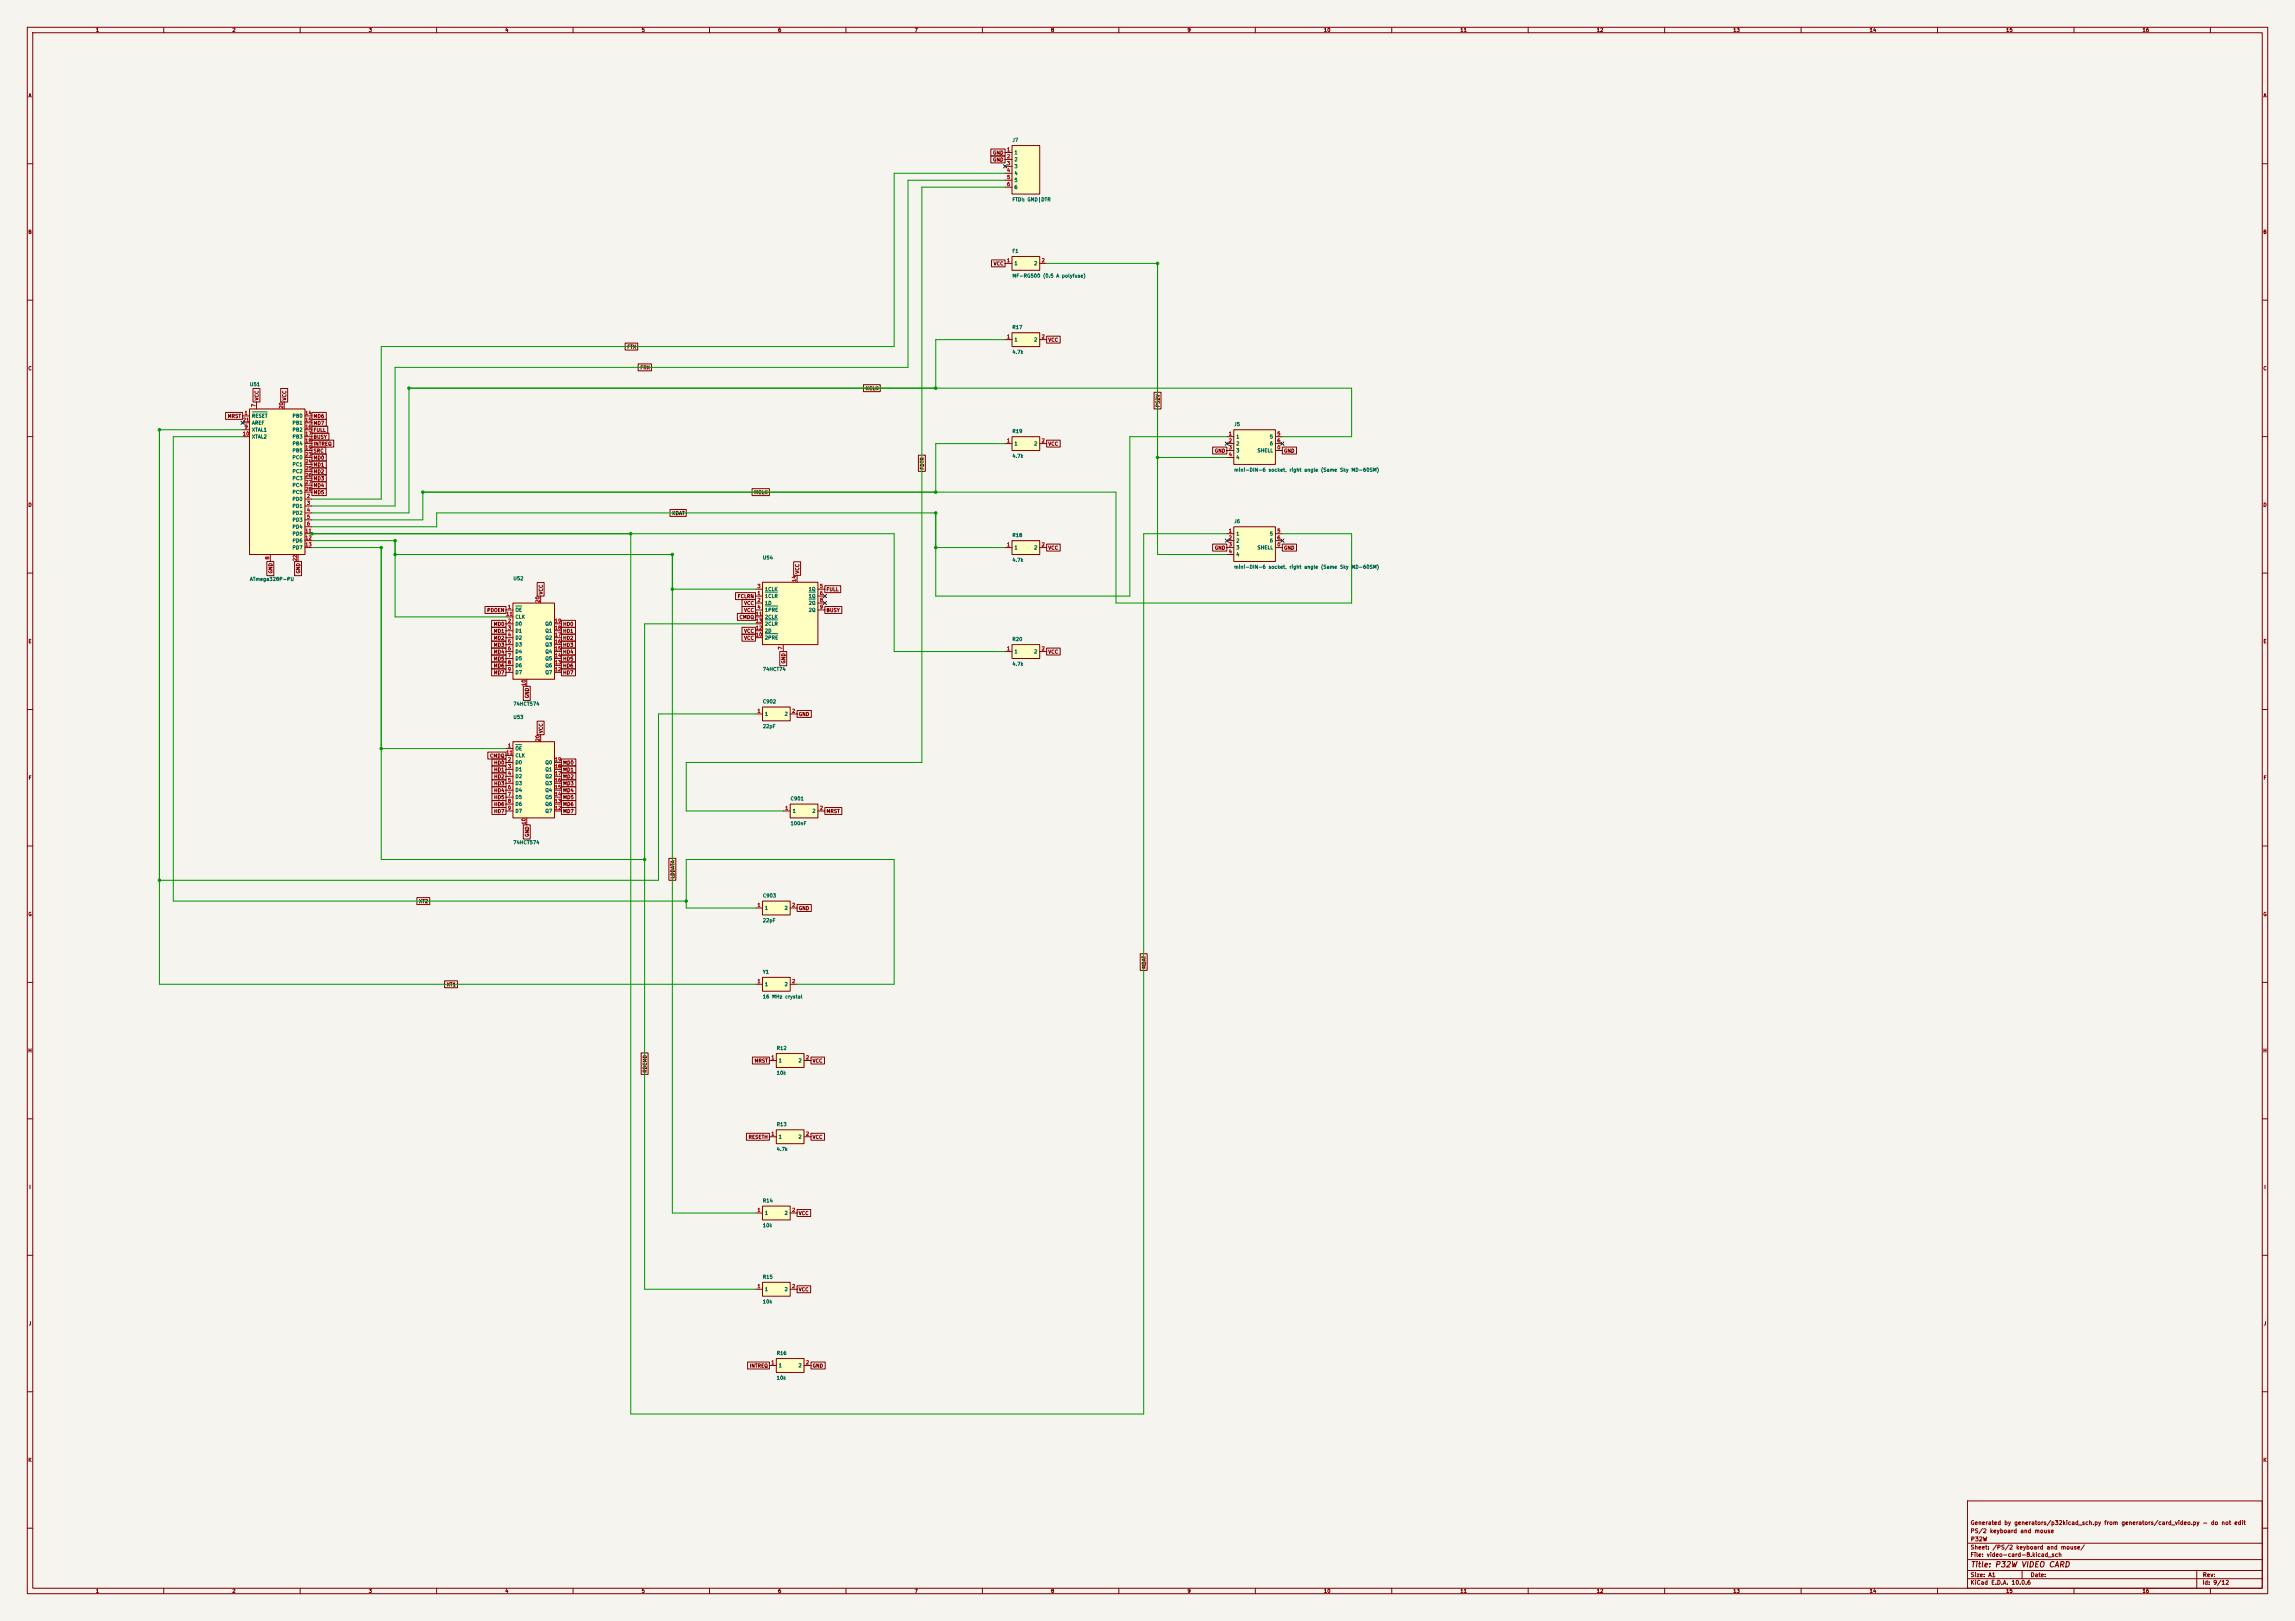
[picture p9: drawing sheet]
<svg xmlns="http://www.w3.org/2000/svg" width="841mm" height="594mm" viewBox="0 0 841 594" stroke-linecap="round" stroke-linejoin="round" font-family="sans-serif">
<defs><g id="words">
<text font-size="2" fill="#840000" x="722" y="574.8">Title: P32W VIDEO CARD</text>
<g font-size="1.5" fill="#840000">
<text x="721.9" y="562.1">PS/2 keyboard and mouse</text>
<text x="721.9" y="559.1">Generated by generators/p32kicad_sch.py from generators/card_video.py - do not edit</text>
<text x="721.9" y="568.1">Sheet: /PS/2 keyboard and mouse/</text>
<text x="722" y="565.1">P32W</text>
<text x="721.9" y="570.8">File: video-card-8.kicad_sch</text>
<text x="721.9" y="581">KiCad E.D.A. 10.0.6</text>
<text x="721.9" y="578.2">Size: A1</text>
<text x="743.9" y="578.2">Date:</text>
<text x="806.9" y="581">Id: 9/12</text>
<text x="807" y="578.2">Rev:</text>
</g>
<g font-size="1.3" fill="#840000">
<text x="35" y="12">1</text>
<text x="85" y="12">2</text>
<text x="135" y="12">3</text>
<text x="185" y="12">4</text>
<text x="235" y="12">5</text>
<text x="285" y="12">6</text>
<text x="335" y="12">7</text>
<text x="385" y="12">8</text>
<text x="435" y="12">9</text>
<text x="485" y="12">10</text>
<text x="535" y="12">11</text>
<text x="585" y="12">12</text>
<text x="635" y="12">13</text>
<text x="685" y="12">14</text>
<text x="735" y="12">15</text>
<text x="785" y="12">16</text>
<text x="10.3" y="36">A</text>
<text x="829.3" y="36">A</text>
<text x="363.7" y="59.5">GND</text>
<text x="363.7" y="56.9">GND</text>
<text x="10.2" y="86">B</text>
<text x="829.2" y="86">B</text>
<text x="364" y="97.6">VCC</text>
<text x="384" y="125.5">VCC</text>
<text x="229.7" y="128.1">FTX</text>
<text x="10.2" y="136">C</text>
<text x="234.5" y="135.7">FRX</text>
<text x="829.2" y="136">C</text>
<text x="317" y="143.3">KCLK</text>
<text x="95" y="146.9" transform="rotate(-90 95 146.9)">VCC</text>
<text x="105.2" y="146.9" transform="rotate(-90 105.2 146.9)">VCC</text>
<text x="425.2" y="149.4" transform="rotate(-90 425.2 149.4)">PS2V</text>
<text x="83.3" y="153.5">MRST</text>
<text x="114.7" y="153.5">MD6</text>
<text x="114.7" y="156">MD7</text>
<text x="114.7" y="158.5">FULL</text>
<text x="114.7" y="161.1">BUSY</text>
<text x="114.7" y="163.6">INTREQ</text>
<text x="114.7" y="166.2">SRC</text>
<text x="384" y="163.6">VCC</text>
<text x="445" y="166.2">GND</text>
<text x="470.3" y="166.2">GND</text>
<text x="114.7" y="171.2">MD1</text>
<text x="114.7" y="168.7">MD0</text>
<text x="114.7" y="173.8">MD2</text>
<text x="338.9" y="172.3" transform="rotate(-90 338.9 172.3)">FDTR</text>
<text x="114.7" y="176.3">MD3</text>
<text x="114.7" y="178.9">MD4</text>
<text x="10.2" y="186">D</text>
<text x="114.7" y="181.4">MD5</text>
<text x="276.2" y="181.4">MCLK</text>
<text x="829.2" y="186">D</text>
<text x="246.2" y="189">KDAT</text>
<text x="384" y="201.7">VCC</text>
<text x="445" y="201.7">GND</text>
<text x="470.3" y="201.7">GND</text>
<text x="100.1" y="210.3" transform="rotate(-90 100.1 210.3)">GND</text>
<text x="110.3" y="210.3" transform="rotate(-90 110.3 210.3)">GND</text>
<text x="293.2" y="210.4" transform="rotate(-90 293.2 210.4)">VCC</text>
<text x="199.2" y="218" transform="rotate(-90 199.2 218)">VCC</text>
<text x="270.2" y="219.5">FCLRN</text>
<text x="302.7" y="217">FULL</text>
<text x="178.4" y="224.6">PDOEN</text>
<text x="270.8" y="227.1">CMDQ</text>
<text x="272.5" y="224.6">VCC</text>
<text x="272.5" y="222">VCC</text>
<text x="302.7" y="224.6">BUSY</text>
<text x="180.8" y="232.2">MD1</text>
<text x="180.8" y="229.7">MD0</text>
<text x="206.2" y="229.7">HD0</text>
<text x="206.2" y="232.2">HD1</text>
<text x="272.5" y="232.2">VCC</text>
<text x="10.3" y="236">E</text>
<text x="180.8" y="239.8">MD4</text>
<text x="180.8" y="234.7">MD2</text>
<text x="180.8" y="237.3">MD3</text>
<text x="206.2" y="234.7">HD2</text>
<text x="206.2" y="237.3">HD3</text>
<text x="206.2" y="239.8">HD4</text>
<text x="272.5" y="234.7">VCC</text>
<text x="384" y="239.8">VCC</text>
<text x="829.3" y="236">E</text>
<text x="180.8" y="242.4">MD5</text>
<text x="180.8" y="244.9">MD6</text>
<text x="206.2" y="242.4">HD5</text>
<text x="206.2" y="244.9">HD6</text>
<text x="288.1" y="243.3" transform="rotate(-90 288.1 243.3)">GND</text>
<text x="180.8" y="247.4">MD7</text>
<text x="206.2" y="247.4">HD7</text>
<text x="194.1" y="256" transform="rotate(-90 194.1 256)">GND</text>
<text x="292.5" y="262.7">GND</text>
<text x="199.2" y="268.8" transform="rotate(-90 199.2 268.8)">VCC</text>
<text x="179.4" y="277.9">CMDQ</text>
<text x="180.9" y="280.5">HD0</text>
<text x="206.2" y="280.5">MD0</text>
<text x="10.3" y="286">F</text>
<text x="180.9" y="283">HD1</text>
<text x="180.9" y="285.5">HD2</text>
<text x="206.2" y="283">MD1</text>
<text x="206.2" y="285.5">MD2</text>
<text x="829.3" y="286">F</text>
<text x="180.9" y="288.1">HD3</text>
<text x="180.9" y="290.6">HD4</text>
<text x="180.9" y="293.2">HD5</text>
<text x="206.2" y="288.1">MD3</text>
<text x="206.2" y="290.6">MD4</text>
<text x="206.2" y="293.2">MD5</text>
<text x="180.9" y="295.7">HD6</text>
<text x="180.9" y="298.2">HD7</text>
<text x="206.2" y="295.7">MD6</text>
<text x="206.2" y="298.2">MD7</text>
<text x="302.7" y="298.2">MRST</text>
<text x="194.1" y="306.8" transform="rotate(-90 194.1 306.8)">GND</text>
<text x="247.4" y="322.1" transform="rotate(-90 247.4 322.1)">LDDATA</text>
<text x="10.2" y="336">G</text>
<text x="153.4" y="331.3">XT2</text>
<text x="292.5" y="333.8">GND</text>
<text x="829.2" y="336">G</text>
<text x="420.2" y="355.1" transform="rotate(-90 420.2 355.1)">MDAT</text>
<text x="163.5" y="361.7">XT1</text>
<text x="10.2" y="386">H</text>
<text x="276.3" y="389.7">MRST</text>
<text x="297.6" y="389.7">VCC</text>
<text x="829.2" y="386">H</text>
<text x="237.3" y="393.2" transform="rotate(-90 237.3 393.2)">RDCMD</text>
<text x="274.2" y="417.6">RESETH</text>
<text x="297.6" y="417.6">VCC</text>
<text x="10.6" y="436">I</text>
<text x="829.6" y="436">I</text>
<text x="292.5" y="445.6">VCC</text>
<text x="292.5" y="473.5">VCC</text>
<text x="10.4" y="486">J</text>
<text x="829.4" y="486">J</text>
<text x="274.6" y="501.4">INTREQ</text>
<text x="297.6" y="501.4">GND</text>
<text x="10.2" y="536">K</text>
<text x="829.2" y="536">K</text>
<text x="35" y="584">1</text>
<text x="85" y="584">2</text>
<text x="135" y="584">3</text>
<text x="185" y="584">4</text>
<text x="235" y="584">5</text>
<text x="285" y="584">6</text>
<text x="335" y="584">7</text>
<text x="385" y="584">8</text>
<text x="435" y="584">9</text>
<text x="485" y="584">10</text>
<text x="535" y="584">11</text>
<text x="585" y="584">12</text>
<text x="635" y="584">13</text>
<text x="685" y="584">14</text>
<text x="735" y="584">15</text>
<text x="785" y="584">16</text>
</g>
<g font-size="1.3" fill="#006464">
<text x="370.8" y="52.3">J7</text>
<text x="371.6" y="56.8">1</text>
<text x="371.6" y="59.4">2</text>
<text x="371.6" y="61.9">3</text>
<text x="371.6" y="64.5">4</text>
<text x="371.6" y="67">5</text>
<text x="371.6" y="69.5">6</text>
<text x="370.8" y="74.1">FTDI: GND|DTR</text>
<text x="370.8" y="92.9">F1</text>
<text x="371.6" y="97.5">1</text>
<text x="378.8" y="97.5">2</text>
<text x="370.8" y="102">MF-RG500 (0.5 A polyfuse)</text>
<text x="370.8" y="120.9">R17</text>
<text x="371.6" y="125.4">1</text>
<text x="378.8" y="125.4">2</text>
<text x="370.8" y="130">4.7k</text>
<text x="91.4" y="141.8">U51</text>
<text x="92.2" y="153.4">RESET</text>
<text x="92.2" y="155.9">AREF</text>
<text x="107" y="153.4">PB0</text>
<text x="107" y="155.9">PB1</text>
<text x="92.2" y="158.4">XTAL1</text>
<text x="92.2" y="161">XTAL2</text>
<text x="107" y="158.4">PB2</text>
<text x="107" y="161">PB3</text>
<text x="370.8" y="159">R19</text>
<text x="452.1" y="156.4">J5</text>
<text x="452.9" y="161">1</text>
<text x="465.2" y="161">5</text>
<text x="107" y="163.5">PB4</text>
<text x="107" y="166.1">PB5</text>
<text x="371.6" y="163.5">1</text>
<text x="378.8" y="163.5">2</text>
<text x="452.9" y="163.5">2</text>
<text x="452.9" y="166.1">3</text>
<text x="460.6" y="166.1">SHELL</text>
<text x="465.2" y="163.5">6</text>
<text x="107" y="168.6">PC0</text>
<text x="107" y="171.1">PC1</text>
<text x="107" y="173.7">PC2</text>
<text x="370.8" y="168.1">4.7k</text>
<text x="452.1" y="173.1">mini-DIN-6 socket, right angle (Same Sky MD-60SM)</text>
<text x="452.9" y="168.6">4</text>
<text x="107" y="176.2">PC3</text>
<text x="107" y="178.8">PC4</text>
<text x="107" y="183.8">PD0</text>
<text x="107" y="181.3">PC5</text>
<text x="107" y="186.4">PD1</text>
<text x="107" y="188.9">PD2</text>
<text x="107" y="191.5">PD3</text>
<text x="107" y="194">PD4</text>
<text x="107" y="196.5">PD5</text>
<text x="370.8" y="197.1">R18</text>
<text x="452.1" y="192">J6</text>
<text x="452.9" y="196.5">1</text>
<text x="465.2" y="196.5">5</text>
<text x="107" y="199.1">PD6</text>
<text x="107" y="201.6">PD7</text>
<text x="371.6" y="201.6">1</text>
<text x="378.8" y="201.6">2</text>
<text x="452.9" y="199.1">2</text>
<text x="452.9" y="201.6">3</text>
<text x="460.6" y="201.6">SHELL</text>
<text x="465.2" y="199.1">6</text>
<text x="279.4" y="205.3">U54</text>
<text x="370.8" y="206.2">4.7k</text>
<text x="452.1" y="208.7">mini-DIN-6 socket, right angle (Same Sky MD-60SM)</text>
<text x="452.9" y="204.2">4</text>
<text x="91.4" y="213.2">ATmega328P-PU</text>
<text x="187.9" y="212.9">U52</text>
<text x="280.1" y="219.4">1CLR</text>
<text x="280.1" y="221.9">1D</text>
<text x="280.1" y="216.9">1CLK</text>
<text x="296.2" y="216.9">1Q</text>
<text x="296.2" y="219.4">1Q</text>
<text x="296.2" y="221.9">2Q</text>
<text x="188.7" y="224.5">OE</text>
<text x="188.7" y="227">CLK</text>
<text x="280.1" y="224.5">1PRE</text>
<text x="280.1" y="227">2CLK</text>
<text x="296.2" y="224.5">2Q</text>
<text x="188.7" y="229.6">D0</text>
<text x="188.7" y="232.1">D1</text>
<text x="199.7" y="232.1">Q1</text>
<text x="199.7" y="229.6">Q0</text>
<text x="280.1" y="232.1">2D</text>
<text x="280.1" y="229.6">2CLR</text>
<text x="188.7" y="234.6">D2</text>
<text x="188.7" y="237.2">D3</text>
<text x="188.7" y="239.7">D4</text>
<text x="199.7" y="239.7">Q4</text>
<text x="199.7" y="237.2">Q3</text>
<text x="199.7" y="234.6">Q2</text>
<text x="280.1" y="234.6">2PRE</text>
<text x="370.8" y="235.2">R20</text>
<text x="371.6" y="239.7">1</text>
<text x="378.8" y="239.7">2</text>
<text x="188.7" y="242.3">D5</text>
<text x="188.7" y="244.8">D6</text>
<text x="199.7" y="244.8">Q6</text>
<text x="199.7" y="242.3">Q5</text>
<text x="370.8" y="244.3">4.7k</text>
<text x="188.7" y="247.3">D7</text>
<text x="199.7" y="247.3">Q7</text>
<text x="279.4" y="246.2">74HCT74</text>
<text x="187.9" y="258.9">74HCT574</text>
<text x="187.9" y="263.7">U53</text>
<text x="279.4" y="258">C902</text>
<text x="280.1" y="262.6">1</text>
<text x="287.4" y="262.6">2</text>
<text x="279.4" y="267.1">22pF</text>
<text x="188.7" y="275.3">OE</text>
<text x="188.7" y="280.4">D0</text>
<text x="188.7" y="277.8">CLK</text>
<text x="199.7" y="280.4">Q0</text>
<text x="188.7" y="282.9">D1</text>
<text x="188.7" y="285.4">D2</text>
<text x="188.7" y="288">D3</text>
<text x="199.7" y="288">Q3</text>
<text x="199.7" y="285.4">Q2</text>
<text x="199.7" y="282.9">Q1</text>
<text x="188.7" y="290.5">D4</text>
<text x="188.7" y="293.1">D5</text>
<text x="199.7" y="293.1">Q5</text>
<text x="199.7" y="290.5">Q4</text>
<text x="289.5" y="293.6">C901</text>
<text x="188.7" y="295.6">D6</text>
<text x="188.7" y="298.1">D7</text>
<text x="199.7" y="298.1">Q7</text>
<text x="199.7" y="295.6">Q6</text>
<text x="290.3" y="298.1">1</text>
<text x="297.5" y="298.1">2</text>
<text x="289.5" y="302.7">100nF</text>
<text x="187.9" y="309.7">74HCT574</text>
<text x="279.4" y="329.2">C903</text>
<text x="280.1" y="333.7">1</text>
<text x="287.4" y="333.7">2</text>
<text x="279.4" y="338.2">22pF</text>
<text x="279.4" y="357.1">Y1</text>
<text x="280.1" y="361.6">1</text>
<text x="287.4" y="361.6">2</text>
<text x="279.4" y="366.2">16 MHz crystal</text>
<text x="284.5" y="385">R12</text>
<text x="285.2" y="389.6">1</text>
<text x="292.4" y="389.6">2</text>
<text x="284.5" y="394.1">10k</text>
<text x="284.5" y="413">R13</text>
<text x="285.2" y="417.5">1</text>
<text x="292.4" y="417.5">2</text>
<text x="284.5" y="422.1">4.7k</text>
<text x="279.4" y="440.9">R14</text>
<text x="280.1" y="445.5">1</text>
<text x="287.4" y="445.5">2</text>
<text x="279.4" y="450">10k</text>
<text x="279.4" y="468.9">R15</text>
<text x="280.1" y="473.4">1</text>
<text x="287.4" y="473.4">2</text>
<text x="279.4" y="477.9">10k</text>
<text x="284.5" y="496.8">R16</text>
<text x="285.2" y="501.3">1</text>
<text x="292.4" y="501.3">2</text>
<text x="284.5" y="505.9">10k</text>
</g>
<g font-size="1.3" fill="#a90000">
<text x="368.8" y="55.7">1</text>
<text x="368.8" y="58.3">2</text>
<text x="368.8" y="60.8">3</text>
<text x="368.8" y="63.4">4</text>
<text x="368.8" y="65.9">5</text>
<text x="368.8" y="68.4">6</text>
<text x="368.8" y="96.4">1</text>
<text x="381.5" y="96.4">2</text>
<text x="368.8" y="124.3">1</text>
<text x="381.5" y="124.3">2</text>
<text x="93.8" y="149.3" transform="rotate(-90 93.8 149.3)">7</text>
<text x="104" y="149.9" transform="rotate(-90 104 149.9)">20</text>
<text x="88.8" y="154.8">21</text>
<text x="89.4" y="152.3">1</text>
<text x="111.7" y="152.3">14</text>
<text x="111.7" y="154.8">15</text>
<text x="88.8" y="159.9">10</text>
<text x="89.4" y="157.3">9</text>
<text x="111.7" y="157.3">16</text>
<text x="111.7" y="159.9">17</text>
<text x="450.1" y="159.9">1</text>
<text x="467.9" y="159.9">5</text>
<text x="111.7" y="162.4">18</text>
<text x="111.7" y="165">19</text>
<text x="111.7" y="167.5">23</text>
<text x="368.8" y="162.4">1</text>
<text x="381.5" y="162.4">2</text>
<text x="450.1" y="162.4">2</text>
<text x="450.1" y="165">3</text>
<text x="450.1" y="167.5">4</text>
<text x="467.9" y="165">0</text>
<text x="467.9" y="162.4">6</text>
<text x="111.7" y="170">24</text>
<text x="111.7" y="172.6">25</text>
<text x="111.7" y="175.1">26</text>
<text x="111.7" y="177.7">27</text>
<text x="111.7" y="180.2">28</text>
<text x="112.3" y="182.7">2</text>
<text x="112.3" y="185.3">3</text>
<text x="112.3" y="187.8">4</text>
<text x="112.3" y="190.4">5</text>
<text x="111.7" y="195.4">11</text>
<text x="111.7" y="198">12</text>
<text x="112.3" y="192.9">6</text>
<text x="450.1" y="195.4">1</text>
<text x="450.1" y="198">2</text>
<text x="467.9" y="195.4">5</text>
<text x="467.9" y="198">6</text>
<text x="111.7" y="200.5">13</text>
<text x="368.8" y="200.5">1</text>
<text x="381.5" y="200.5">2</text>
<text x="450.1" y="200.5">3</text>
<text x="450.1" y="203.1">4</text>
<text x="467.9" y="200.5">0</text>
<text x="98.9" y="205.2" transform="rotate(-90 98.9 205.2)">8</text>
<text x="109.1" y="205.8" transform="rotate(-90 109.1 205.8)">22</text>
<text x="277.4" y="215.8">3</text>
<text x="292" y="213.4" transform="rotate(-90 292 213.4)">14</text>
<text x="300.3" y="215.8">5</text>
<text x="198" y="221" transform="rotate(-90 198 221)">20</text>
<text x="277.4" y="218.3">1</text>
<text x="277.4" y="220.8">2</text>
<text x="300.3" y="218.3">6</text>
<text x="300.3" y="220.8">8</text>
<text x="185.4" y="225.9">11</text>
<text x="186" y="223.4">1</text>
<text x="276.8" y="225.9">11</text>
<text x="277.4" y="223.4">4</text>
<text x="300.3" y="223.4">9</text>
<text x="186" y="228.5">2</text>
<text x="186" y="231">3</text>
<text x="186" y="233.5">4</text>
<text x="203.1" y="233.5">17</text>
<text x="203.1" y="231">18</text>
<text x="203.1" y="228.5">19</text>
<text x="276.8" y="233.5">10</text>
<text x="276.8" y="231">12</text>
<text x="276.8" y="228.5">13</text>
<text x="186" y="236.1">5</text>
<text x="186" y="238.6">6</text>
<text x="203.1" y="238.6">15</text>
<text x="203.1" y="236.1">16</text>
<text x="286.9" y="238.2" transform="rotate(-90 286.9 238.2)">7</text>
<text x="368.8" y="238.6">1</text>
<text x="381.5" y="238.6">2</text>
<text x="186" y="241.2">7</text>
<text x="186" y="243.7">8</text>
<text x="203.1" y="243.7">13</text>
<text x="203.1" y="241.2">14</text>
<text x="186" y="246.2">9</text>
<text x="192.9" y="251.5" transform="rotate(-90 192.9 251.5)">10</text>
<text x="203.1" y="246.2">12</text>
<text x="277.4" y="261.5">1</text>
<text x="290.1" y="261.5">2</text>
<text x="186" y="274.2">1</text>
<text x="198" y="271.8" transform="rotate(-90 198 271.8)">20</text>
<text x="185.4" y="276.7">11</text>
<text x="186" y="279.3">2</text>
<text x="186" y="281.8">3</text>
<text x="203.1" y="281.8">18</text>
<text x="203.1" y="279.3">19</text>
<text x="186" y="284.3">4</text>
<text x="186" y="286.9">5</text>
<text x="203.1" y="286.9">16</text>
<text x="203.1" y="284.3">17</text>
<text x="186" y="289.4">6</text>
<text x="186" y="292">7</text>
<text x="203.1" y="292">14</text>
<text x="203.1" y="289.4">15</text>
<text x="186" y="294.5">8</text>
<text x="186" y="297">9</text>
<text x="203.1" y="297">12</text>
<text x="203.1" y="294.5">13</text>
<text x="287.6" y="297">1</text>
<text x="300.3" y="297">2</text>
<text x="192.9" y="302.3" transform="rotate(-90 192.9 302.3)">10</text>
<text x="277.4" y="332.6">1</text>
<text x="290.1" y="332.6">2</text>
<text x="277.4" y="360.5">1</text>
<text x="290.1" y="360.5">2</text>
<text x="282.5" y="388.5">1</text>
<text x="295.2" y="388.5">2</text>
<text x="282.5" y="416.4">1</text>
<text x="295.2" y="416.4">2</text>
<text x="277.4" y="444.4">1</text>
<text x="290.1" y="444.4">2</text>
<text x="277.4" y="472.3">1</text>
<text x="290.1" y="472.3">2</text>
<text x="282.5" y="500.2">1</text>
<text x="295.2" y="500.2">2</text>
</g>
</g></defs>
<path d="M0 0h841v594h-841z" fill="#f5f4ef" stroke="#f5f4ef" stroke-width=".37"/>
<g fill="none" stroke="#840000" stroke-width=".37">
<path d="M10 10h821v574h-821zM12 12h817v570h-817zM60 10v2M110 10v2M160 10v2M210 10v2M260 10v2M310 10v2M360 10v2M410 10v2M460 10v2M510 10v2"/>
<path d="M560 10v2M610 10v2M660 10v2M710 10v2M760 10v2M810 10v2M10 60h2M829 60h2M10 110h2M829 110h2M10 160h2M829 160h2"/>
<path d="M10 210h2M829 210h2M10 260h2M829 260h2M10 310h2M829 310h2M10 360h2M829 360h2M10 410h2M829 410h2M10 460h2M829 460h2"/>
<path d="M10 510h2M829 510h2M10 560h2M721 550h108v32h-108zM829 560h2M721 578.5h108M721 575.5h108M721 571.5h108M721 565.5h108M741 575.5v3M805 575.5v6.5M60 582v2"/>
<path d="M110 582v2M160 582v2M210 582v2M260 582v2M310 582v2M360 582v2M410 582v2M460 582v2M510 582v2M560 582v2M610 582v2M660 582v2"/>
<path d="M710 582v2M760 582v2M810 582v2"/>
</g>
<path d="M188 221h15.2v27.9h-15.2z" fill="#ffffc2"/>
<g fill="none" stroke="#840000" stroke-width=".37">
<path d="M198.1 218.4v2.6M185.4 223.5h2.6M185.4 228.6h2.6M185.4 231.1h2.6M185.4 233.7h2.6M185.4 236.2h2.6M185.4 238.8h2.6M185.4 226.1h2.6M188 221h15.2v27.9h-15.2zM203.2 228.6h2.5M203.2 231.1h2.5M203.2 233.7h2.5"/>
<path d="M203.2 236.2h2.5M203.2 238.8h2.5M185.4 241.3h2.6M185.4 243.8h2.6M185.4 246.4h2.6M193 248.9v2.6M203.2 241.3h2.5M203.2 243.8h2.5M203.2 246.4h2.5"/>
</g>
<path d="M188.9 222.1h2.3" fill="none" stroke="#006464" stroke-width=".37"/>
<path d="M370.8 160h10.2v5.1h-10.2z" fill="#ffffc2"/>
<path d="M368.3 162.6h2.5M370.8 160h10.2v5.1h-10.2zM381 162.6h2.5" fill="none" stroke="#840000" stroke-width=".37"/>
<path d="M370.8 121.9h10.2v5.1h-10.2z" fill="#ffffc2"/>
<path d="M368.3 124.5h2.5M370.8 121.9h10.2v5.1h-10.2zM381 124.5h2.5" fill="none" stroke="#840000" stroke-width=".37"/>
<path d="M370.8 198.1h10.2v5.1h-10.2z" fill="#ffffc2"/>
<path d="M370.8 198.1h10.2v5.1h-10.2zM368.3 200.7h2.5M381 200.7h2.5" fill="none" stroke="#840000" stroke-width=".37"/>
<path d="M370.8 236.2h10.2v5.1h-10.2z" fill="#ffffc2"/>
<path d="M368.3 238.8h2.5M370.8 236.2h10.2v5.1h-10.2zM381 238.8h2.5" fill="none" stroke="#840000" stroke-width=".37"/>
<path d="M370.8 94h10.2v5.1h-10.2z" fill="#ffffc2"/>
<path d="M368.3 96.5h2.5M370.8 94h10.2v5.1h-10.2zM381 96.5h2.5" fill="none" stroke="#840000" stroke-width=".37"/>
<path d="M370.8 53.3h10.2v17.8h-10.2z" fill="#ffffc2"/>
<path d="M368.3 55.9h2.5M368.3 58.4h2.5M370.8 53.3h10.2v17.8h-10.2zM368.3 61h2.5M368.3 63.5h2.5M368.3 66h2.5M368.3 68.6h2.5" fill="none" stroke="#840000" stroke-width=".37"/>
<path d="M284.5 497.8h10.1v5.1h-10.1z" fill="#ffffc2"/>
<path d="M284.5 497.8h10.1v5.1h-10.1zM281.9 500.4h2.6M294.6 500.4h2.6" fill="none" stroke="#840000" stroke-width=".37"/>
<path d="M279.4 442h10.2v5h-10.2z" fill="#ffffc2"/>
<path d="M276.9 444.5h2.5M279.4 442h10.2v5h-10.2zM289.6 444.5h2.5" fill="none" stroke="#840000" stroke-width=".37"/>
<path d="M279.4 358.1h10.2v5.1h-10.2z" fill="#ffffc2"/>
<path d="M279.4 358.1h10.2v5.1h-10.2zM276.9 360.7h2.5M289.6 360.7h2.5" fill="none" stroke="#840000" stroke-width=".37"/>
<path d="M279.4 330.2h10.2v5.1h-10.2z" fill="#ffffc2"/>
<path d="M276.9 332.7h2.5M279.4 330.2h10.2v5.1h-10.2zM289.6 332.7h2.5" fill="none" stroke="#840000" stroke-width=".37"/>
<path d="M279.4 469.9h10.2v5.1h-10.2z" fill="#ffffc2"/>
<path d="M276.9 472.4h2.5M279.4 469.9h10.2v5.1h-10.2zM289.6 472.4h2.5" fill="none" stroke="#840000" stroke-width=".37"/>
<path d="M289.6 294.6h10.1v5.1h-10.1z" fill="#ffffc2"/>
<path d="M287 297.2h2.6M289.6 294.6h10.1v5.1h-10.1zM299.7 297.2h2.6" fill="none" stroke="#840000" stroke-width=".37"/>
<path d="M279.4 213.4h20.3v22.8h-20.3z" fill="#ffffc2"/>
<g fill="none" stroke="#840000" stroke-width=".37">
<path d="M276.9 218.4h2.5M276.9 215.9h2.5M279.4 213.4h20.3v22.8h-20.3zM292.1 210.8v2.6M299.7 218.4h2.6M299.7 215.9h2.6M276.9 221h2.5M276.9 223.5h2.5M276.9 233.7h2.5M276.9 226.1h2.5M276.9 231.1h2.5M276.9 228.6h2.5"/>
<path d="M287 236.2v2.6M299.7 221h2.6M299.7 223.5h2.6"/>
</g>
<path d="M280.4 217h4.5M296.4 217h2.3M296.4 219.5h2.3M280.4 222.1h4.6M280.4 232.2h4.6M280.4 227.1h4.5" fill="none" stroke="#006464" stroke-width=".37"/>
<path d="M279.4 259.1h10.2v5.1h-10.2z" fill="#ffffc2"/>
<path d="M279.4 259.1h10.2v5.1h-10.2zM276.9 261.6h2.5M289.6 261.6h2.5" fill="none" stroke="#840000" stroke-width=".37"/>
<path d="M284.5 414h10.1v5.1h-10.1z" fill="#ffffc2"/>
<path d="M281.9 416.6h2.6M284.5 414h10.1v5.1h-10.1zM294.6 416.6h2.6" fill="none" stroke="#840000" stroke-width=".37"/>
<path d="M284.5 386.1h10.1v5.1h-10.1z" fill="#ffffc2"/>
<path d="M281.9 388.6h2.6M284.5 386.1h10.1v5.1h-10.1zM294.6 388.6h2.6" fill="none" stroke="#840000" stroke-width=".37"/>
<path d="M452.1 193h15.3v12.7h-15.3z" fill="#ffffc2"/>
<path d="M449.6 195.6h2.5M449.6 198.1h2.5M452.1 193h15.3v12.7h-15.3zM467.4 195.6h2.5M467.4 198.1h2.5M449.6 200.7h2.5M449.6 203.2h2.5M467.4 200.7h2.5" fill="none" stroke="#840000" stroke-width=".37"/>
<path d="M91.4 149.9h20.4v53.3h-20.4z" fill="#ffffc2"/>
<g fill="none" stroke="#840000" stroke-width=".37">
<path d="M88.9 152.4h2.5M88.9 157.5h2.5M88.9 154.9h2.5M91.4 149.9h20.4v53.3h-20.4zM94 147.3v2.6M104.1 147.3v2.6M111.8 152.4h2.5M111.8 157.5h2.5M111.8 154.9h2.5M88.9 160h2.5M111.8 160h2.5M111.8 162.6h2.5"/>
<path d="M111.8 165.1h2.5M111.8 167.6h2.5M111.8 170.2h2.5M111.8 172.7h2.5M111.8 175.3h2.5M111.8 177.8h2.5M111.8 182.9h2.5M111.8 185.4h2.5M111.8 188h2.5M111.8 190.5h2.5M111.8 193h2.5M111.8 195.6h2.5"/>
<path d="M111.8 198.1h2.5M111.8 180.3h2.5M99.1 203.2v2.5M109.2 203.2v2.5M111.8 200.7h2.5"/>
</g>
<path d="M92.4 150.9h5.5" fill="none" stroke="#006464" stroke-width=".37"/>
<path d="M452.1 157.5h15.3v12.7h-15.3z" fill="#ffffc2"/>
<path d="M452.1 157.5h15.3v12.7h-15.3zM449.6 165.1h2.5M449.6 160h2.5M449.6 162.6h2.5M449.6 167.6h2.5M467.4 165.1h2.5M467.4 160h2.5M467.4 162.6h2.5" fill="none" stroke="#840000" stroke-width=".37"/>
<path d="M188 271.8h15.2v27.9h-15.2z" fill="#ffffc2"/>
<g fill="none" stroke="#840000" stroke-width=".37">
<path d="M363.1 57.1h5.2v2.6h-5.2zM363.1 54.6h5.2v2.5h-5.2zM363.3 95.2h5v2.6h-5zM229.1 125.7h4.6v2.6h-4.6zM233.9 133.3h4.9v2.6h-4.9zM383.5 123.2h5v2.5h-5zM82.7 151.1h6.2v2.6h-6.2zM92.7 142.4h2.6v4.9h-2.6zM102.9 142.4h2.5v4.9h-2.5zM114.3 151.1h5.3v2.6h-5.3zM114.3 153.7h5.3v2.5h-5.3zM114.3 156.2h5.8v2.5h-5.8z"/>
<path d="M114.3 158.7h6.2v2.6h-6.2zM316.4 141h6.2v2.5h-6.2zM422.9 143.7h2.6v6.2h-2.6zM114.3 168.9h5.3v2.5h-5.3zM114.3 166.4h5.3v2.5h-5.3zM114.3 161.3h8v2.5h-8zM114.3 171.4h5.3v2.6h-5.3zM114.3 174h5.3v2.5h-5.3zM114.3 179.1h5.3v2.5h-5.3zM114.3 163.8h5.1v2.6h-5.1zM114.3 176.5h5.3v2.6h-5.3zM275.6 179.1h6.3v2.5h-6.3z"/>
<path d="M336.5 166.8h2.6v5.9h-2.6zM383.5 161.3h5v2.5h-5zM444.4 163.8h5.2v2.6h-5.2zM469.9 163.8h5.2v2.6h-5.2zM245.5 186.7h6v2.5h-6zM383.5 199.4h5v2.5h-5zM444.4 199.4h5.2v2.5h-5.2zM469.9 199.4h5.2v2.5h-5.2zM97.8 205.7h2.5v5.2h-2.5zM107.9 205.7h2.6v5.2h-2.6zM196.8 213.5h2.6v4.9h-2.6zM269.5 217.2h7.4v2.5h-7.4z"/>
<path d="M271.9 219.7h5v2.5h-5zM290.8 205.9h2.6v4.9h-2.6zM302.3 214.6h5.8v2.6h-5.8zM177.7 222.2h7.7v2.6h-7.7zM180.2 237.5h5.2v2.5h-5.2zM180.2 232.4h5.2v2.5h-5.2zM180.2 234.9h5.2v2.6h-5.2zM180.2 229.9h5.2v2.5h-5.2zM180.2 227.3h5.2v2.6h-5.2zM205.7 227.3h5.2v2.6h-5.2zM205.7 229.9h5.2v2.5h-5.2zM205.7 232.4h5.2v2.5h-5.2z"/>
<path d="M205.7 234.9h5.2v2.6h-5.2zM205.7 237.5h5.2v2.5h-5.2zM270.2 224.8h6.7v2.5h-6.7zM271.9 222.2h5v2.6h-5zM271.9 229.9h5v2.5h-5zM271.9 232.4h5v2.5h-5zM285.7 238.8h2.6v5.2h-2.6zM302.3 222.2h6.2v2.6h-6.2zM383.5 237.5h5v2.5h-5zM180.2 240h5.2v2.6h-5.2zM180.2 242.6h5.2v2.5h-5.2zM180.2 245.1h5.2v2.5h-5.2z"/>
<path d="M191.8 251.5h2.5v5.2h-2.5zM205.7 240h5.2v2.6h-5.2zM205.7 242.6h5.2v2.5h-5.2zM205.7 245.1h5.2v2.5h-5.2zM178.8 275.6h6.6v2.5h-6.6zM180.3 278.1h5.1v2.6h-5.1zM185.4 274.3h2.6M185.4 279.4h2.6M185.4 276.9h2.6M188 271.8h15.2v27.9h-15.2zM196.8 264.3h2.6v4.9h-2.6zM198.1 269.2v2.6"/>
<path d="M203.2 279.4h2.5M205.7 278.1h5.3v2.6h-5.3zM292.1 260.3h5.2v2.6h-5.2zM180.3 280.7h5.1v2.5h-5.1zM180.3 283.2h5.1v2.5h-5.1zM180.3 285.7h5.1v2.6h-5.1zM180.3 288.3h5.1v2.5h-5.1zM180.3 290.8h5.1v2.6h-5.1zM180.3 293.4h5.1v2.5h-5.1zM180.3 295.9h5.1v2.5h-5.1zM185.4 281.9h2.6M185.4 284.5h2.6"/>
<path d="M185.4 287h2.6M185.4 289.6h2.6M185.4 292.1h2.6M185.4 294.6h2.6M185.4 297.2h2.6M193 299.7v2.6M203.2 281.9h2.5M203.2 284.5h2.5M203.2 287h2.5M203.2 289.6h2.5M203.2 292.1h2.5M203.2 294.6h2.5"/>
<path d="M203.2 297.2h2.5M205.7 280.7h5.3v2.5h-5.3zM205.7 283.2h5.3v2.5h-5.3zM205.7 285.7h5.3v2.6h-5.3zM205.7 288.3h5.3v2.5h-5.3zM205.7 290.8h5.3v2.6h-5.3zM205.7 293.4h5.3v2.5h-5.3zM205.7 295.9h5.3v2.5h-5.3zM302.3 295.9h6.2v2.5h-6.2zM191.8 302.3h2.5v5.2h-2.5zM245.1 314.5h2.6v8.1h-2.6zM152.8 328.9h4.7v2.6h-4.7z"/>
<path d="M292.1 331.5h5.2v2.5h-5.2zM162.9 359.4h4.7v2.5h-4.7zM417.8 349.5h2.6v6.1h-2.6zM234.9 385.8h2.6v7.9h-2.6zM275.7 387.3h6.2v2.6h-6.2zM297.2 387.3h4.9v2.6h-4.9zM273.5 415.3h8.4v2.5h-8.4zM297.2 415.3h4.9v2.5h-4.9zM292.1 443.2h5v2.6h-5zM292.1 471.2h5v2.5h-5zM274 499.1h7.9v2.5h-7.9zM297.2 499.1h5.2v2.5h-5.2z"/>
</g>
<path d="M188.9 272.9h2.3" fill="none" stroke="#006464" stroke-width=".37"/>
<g fill="none" stroke="#009600" stroke-width=".37">
<path d="M368.3 63.5h-40.6v63.5h-188v55.9h-25.4M368.3 66h-35.6v68.6h-187.9v50.8h-30.5M368.3 68.6h-30.5v210.8h-86.3v17.8h35.5M383.5 96.5h40.7v106.7h25.4M368.3 124.5h-25.4v17.7M88.9 157.5h-30.5v203.2h218.5M88.9 160h-25.4v170.2h188M368.3 162.6h-25.4v17.7M424.2 167.6h25.4M449.6 160h-35.6v58.4h-71.1v-30.4h-182.9v5h-45.7M469.9 160h25.4v-17.8h-345.4v45.8h-35.6M114.3 195.6h213.4v43.2h40.6"/>
<path d="M114.3 190.5h40.6v-10.2h254v40.7h86.4v-25.4h-25.4M114.3 198.1h30.5v28h40.6M231.1 195.6v322.6h188v-322.6h30.5M114.3 200.7h25.4v114.3h96.5M144.8 203.2h101.6v241.3h30.5M246.4 215.9h30.5M342.9 200.7h25.4M276.9 228.6h-40.7v243.8h40.7M139.7 274.3h45.7M276.9 261.6h-35.6v61h-182.9M276.9 332.7h-25.4v-17.7h76.2v45.7h-35.6"/>
</g>
<g fill="none" stroke="#000084" stroke-width=".37">
<path d="M367.7 60.3l1.2 1.3M368.9 60.3l-1.2 1.3M88.3 154.3l1.2 1.2M89.5 154.3l-1.2 1.2M449 161.9l1.2 1.3M450.2 161.9l-1.2 1.3M469.3 161.9l1.2 1.3M470.5 161.9l-1.2 1.3M449 197.5l1.2 1.2M450.2 197.5l-1.2 1.2M469.3 197.5l1.2 1.2M470.5 197.5l-1.2 1.2"/>
<path d="M301.7 217.8l1.2 1.2M302.9 217.8l-1.2 1.2M301.7 220.4l1.2 1.2M302.9 220.4l-1.2 1.2"/>
</g>
<g fill="#009600" stroke="#009600" stroke-width=".37">
<circle cx="424.2" cy="96.5" r=".46"/>
<circle cx="424.2" cy="167.6" r=".46"/>
<circle cx="139.7" cy="200.7" r=".46"/>
<circle cx="154.9" cy="180.3" r=".46"/>
<circle cx="114.3" cy="195.6" r=".46"/>
<circle cx="58.4" cy="157.5" r=".46"/>
<circle cx="58.4" cy="322.6" r=".46"/>
<circle cx="236.2" cy="315" r=".46"/>
<circle cx="251.5" cy="330.2" r=".46"/>
<circle cx="139.7" cy="274.3" r=".46"/>
<circle cx="144.8" cy="198.1" r=".46"/>
<circle cx="144.8" cy="203.2" r=".46"/>
<circle cx="231.1" cy="195.6" r=".46"/>
<circle cx="246.4" cy="203.2" r=".46"/>
<circle cx="246.4" cy="215.9" r=".46"/>
<circle cx="342.9" cy="188" r=".46"/>
<circle cx="342.9" cy="200.7" r=".46"/>
<circle cx="149.9" cy="142.2" r=".46"/>
<circle cx="342.9" cy="142.2" r=".46"/>
<circle cx="342.9" cy="180.3" r=".46"/>
</g>
<use href="#words"/>
</svg>
